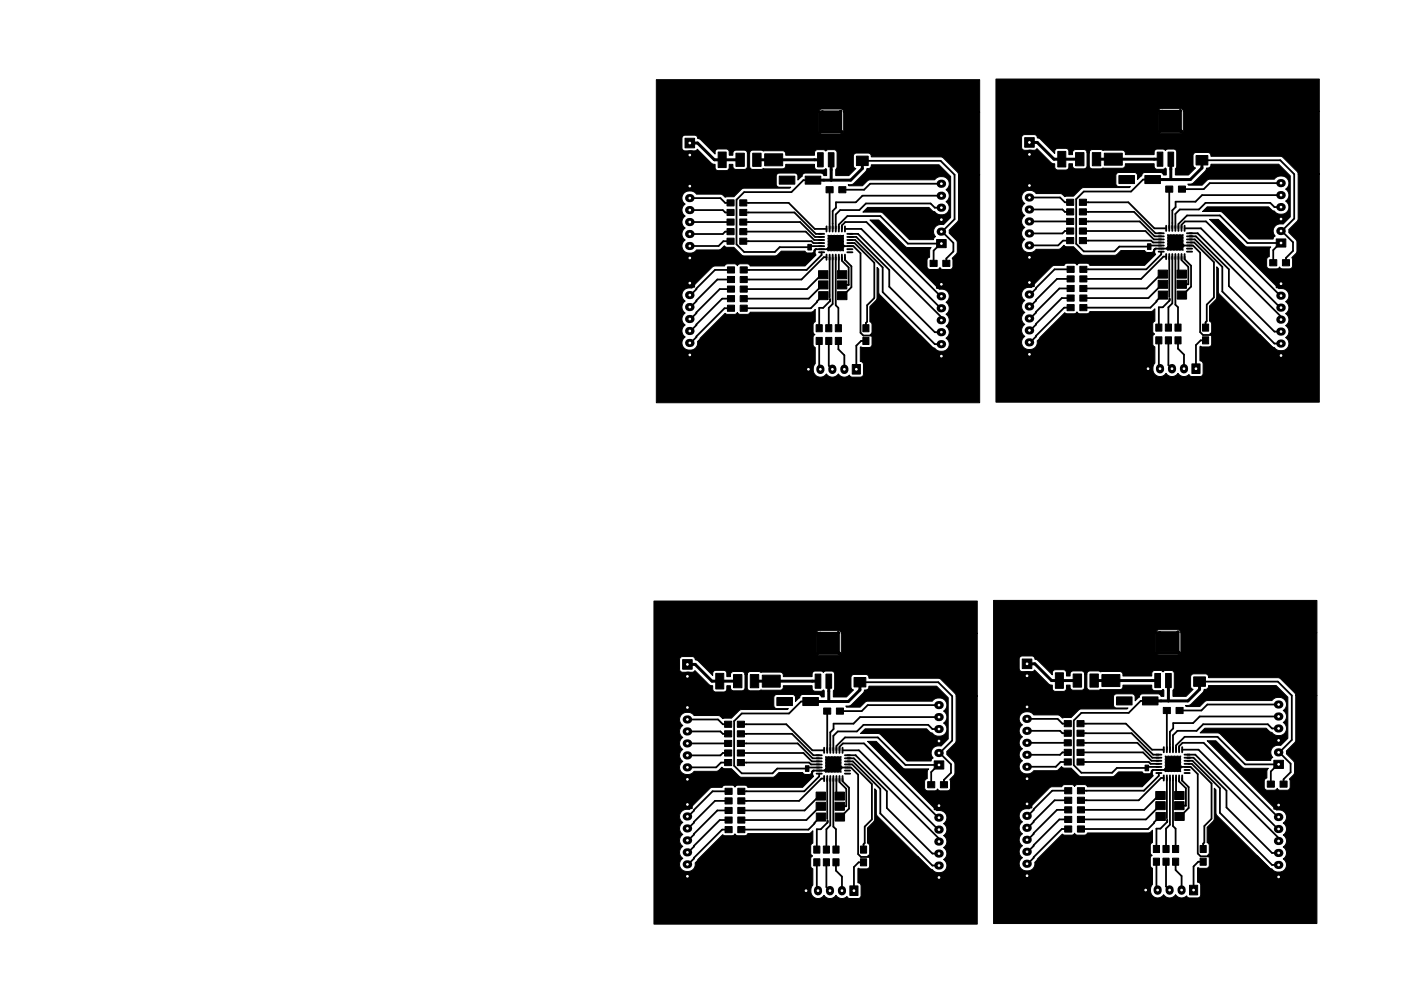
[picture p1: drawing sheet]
<svg xmlns="http://www.w3.org/2000/svg" width="297mm" height="210mm" viewBox="0 0 297 210" stroke-linecap="round" stroke-linejoin="round" font-family="sans-serif">
<g fill="#000" stroke="#000" stroke-width=".21">
<path d="M145.2 29.3h2.1v2.1h-2.1zM152.3 32.3h1.7v3.3h-1.7zM152.3 26.8h1.7v3.3h-1.7zM156 32.5h1.8v2.8h-1.8zM159.6 32.5h1.8v2.8h-1.8zM162.1 32.6h3.8v2.6h-3.8zM162.1 26.8h3.8v2.5h-3.8zM165.2 37.4h3.3v1.7h-3.3zM170.7 37.4h3.3v1.7h-3.3zM173.3 32.4h1.2v3h-1.2zM175.1 39.6h1.5v1.3h-1.5zM175.6 32.4h1.2v3h-1.2z"/>
<path d="M177.8 39.6h1.5v1.3h-1.5zM174.2 23.8h4v4h-4zM177.9 32.4h1.2v3h-1.2zM181.6 33.1h2.5v2h-2.5zM181.6 29.1h2.5v2h-2.5zM179.8 39.2h.8l.5-.3 2.4-2.5 .3-.6a.73 .73 0 0 0 .9-.8h14.4l2.4 2.4v8.8l-1.5 1.5a1.57 1.57 0 0 0-1.8 .6 1.57 1.57 0 0 0 .2 1.9l-.3 .2-.2 .4h-5.1l-5.7-5.7-.5-.1h-3.7l1-1h13.1l1 .9a1.87 1.87 0 0 0 3.2-.6l-.1-.8-.5-.7a1.5 1.5 0 0 0 0-2.5 1.59 1.59 0 0 0 .4-2.2 1.59 1.59 0 0 0-2.2-.5l-.6 .5h-13.7l-.5 .2-1.1 1.1h-2.9zM217.2 29.2h2.1v2h-2.1zM224.3 32.1h1.7v3.3h-1.7zM224.3 26.6h1.7v3.3h-1.7zM228 32.4h1.8v2.8h-1.8zM231.6 32.4h1.8v2.8h-1.8zM234.1 32.5h3.8v2.5h-3.8z"/>
<path d="M234.1 26.7h3.8v2.5h-3.8zM237.2 37.2h3.3v1.7h-3.3zM242.7 37.2h3.3v1.7h-3.3zM245.3 32.3h1.2v3h-1.2zM247.2 39.5h1.5v1.3h-1.5zM247.6 32.3h1.2v3h-1.2zM249.9 39.5h1.5v1.3h-1.5zM246.2 23.6h4v4h-4zM249.9 32.3h1.2v3h-1.2zM253.6 33h2.5v2h-2.5zM253.6 29h2.5v2h-2.5zM251.8 39.1l.8-.1 .5-.2 2.4-2.5 .3-.7a.72 .72 0 0 0 .9-.8h14.4l2.5 2.5v8.7l-1.5 1.5a1.57 1.57 0 0 0-1.9 .7 1.57 1.57 0 0 0 .2 1.9l-.3 .2-.2 .4h-5.1l-5.7-5.7-.5-.1h-3.6l.9-1h13.1l1 .9a1.87 1.87 0 0 0 3.2-.6v-.8l-.6-.7a1.5 1.5 0 0 0 0-2.6 1.59 1.59 0 0 0 .4-2.1 1.59 1.59 0 0 0-2.2-.5l-.6 .5h-13.7l-.5 .2-1.1 1.1h-2.9z"/>
<path d="M145.2 38.6h2.1v1.8h-2.1zM154.1 50.5h1.5v1.3h-1.5zM154.1 48.5h1.5v1.3h-1.5zM154.1 46.5h1.5v1.3h-1.5zM154.1 44.4h1.5v1.3h-1.5zM154.1 42.4h1.5v1.3h-1.5zM154.2 58.7h1.5v1.3h-1.5zM154.2 56.6h1.5v1.3h-1.5zM156.8 50.5h1.5v1.3h-1.5zM156.8 48.5h1.5v1.3h-1.5zM156.8 46.5h1.5v1.3h-1.5zM156.8 44.4h1.5v1.3h-1.5z"/>
<path d="M156.8 42.4h1.5v1.3h-1.5zM156.9 58.7h1.5v1.3h-1.5zM156.9 56.6h1.5v1.3h-1.5zM171.3 53.7h.7v1.2h-.7zM171.3 51.8h.7v1.2h-.7zM173.5 59.6h2v1.7h-2zM173.5 57.4h2v1.7h-2zM175.5 49.9h3.3l.1 1.3a.84 .84 0 0 0 .2 1 .89 .89 0 0 0-.3 1h-2.7a.41 .41 0 0 1-.6-.1 .41 .41 0 0 1 0-.6zM177.5 59.6h2v1.7h-2zM177.5 57.4h2v1.7h-2zM197.2 55.2h1.5v1.3h-1.5zM198.6 50.8h2v1.7h-2z"/>
<path d="M199.9 55.2h1.5v1.3h-1.5zM217.2 38.5h2.1v1.7h-2.1zM226.1 42.3h1.5v1.3h-1.5zM226.1 44.3h1.5v1.3h-1.5zM226.1 46.3h1.5v1.3h-1.5zM226.1 48.4h1.5v1.3h-1.5zM226.1 50.4h1.5v1.3h-1.5zM226.2 56.5h1.5v1.3h-1.5zM226.2 58.5h1.5v1.3h-1.5zM228.8 42.3h1.5v1.3h-1.5zM228.8 44.3h1.5v1.3h-1.5zM228.8 46.3h1.5v1.3h-1.5z"/>
<path d="M228.8 48.4h1.5v1.3h-1.5zM228.8 50.4h1.5v1.3h-1.5zM228.9 56.5h1.5v1.3h-1.5zM228.9 58.5h1.5v1.3h-1.5zM243.3 53.6h.7v1.2h-.7zM243.3 51.7h.7v1.2h-.7zM245.6 57.3h2v1.7h-2zM245.6 59.5h2v1.7h-2zM247.6 49.8h3.3v1.3a.84 .84 0 0 0 .2 1 .89 .89 0 0 0-.2 1h-2.8a.41 .41 0 0 1-.6-.1 .41 .41 0 0 1 0-.6zM249.6 57.3h2v1.7h-2zM249.6 59.5h2v1.7h-2zM269.2 55.1h1.5v1.3h-1.5z"/>
<path d="M270.6 50.7h2v1.7h-2zM271.9 55.1h1.5v1.3h-1.5zM145.2 59.2h2.1v1.7h-2.1zM154.2 64.7h1.5v1.3h-1.5zM154.2 62.7h1.5v1.3h-1.5zM154.2 60.7h1.5v1.3h-1.5zM156.9 64.7h1.5v1.3h-1.5zM156.9 62.7h1.5v1.3h-1.5zM156.9 60.7h1.5v1.3h-1.5zM173.6 61.9h2v1.7h-2zM173 68.9h1.3v1.5h-1.3zM173 71.6h1.3v1.5h-1.3z"/>
<path d="M175.1 68.9h1.3v1.5h-1.3zM175.1 71.6h1.3v1.5h-1.3zM177.6 61.9h2v1.7h-2zM177.1 68.9h1.3v1.5h-1.3zM177.1 71.6h1.3v1.5h-1.3zM180.7 77.3h1.7v2.1h-1.7zM182.9 68.9h1.3v1.5h-1.3zM182.9 71.6h1.3v1.5h-1.3zM198.6 59.5h2v1.7h-2zM217.2 59.1h2.1v1.7h-2.1zM226.2 62.6h1.5v1.3h-1.5zM226.2 64.6h1.5v1.3h-1.5z"/>
<path d="M226.2 60.6h1.5v1.3h-1.5zM228.9 62.6h1.5v1.3h-1.5zM228.9 64.6h1.5v1.3h-1.5zM228.9 60.6h1.5v1.3h-1.5zM245.6 61.8h2v1.7h-2zM245 68.8h1.3v1.5h-1.3zM245 71.5h1.3v1.5h-1.3zM247.1 68.8h1.3v1.5h-1.3zM247.1 71.5h1.3v1.5h-1.3zM249.6 61.8h2v1.7h-2zM249.1 68.8h1.3v1.5h-1.3zM249.1 71.5h1.3v1.5h-1.3z"/>
<path d="M252.7 77.2h1.7v2h-1.7zM254.9 68.8h1.4v1.5h-1.4zM254.9 71.5h1.4v1.5h-1.4zM270.6 59.3h2v1.8h-2zM139.2 16.9h68.5v6.9h-28.8l-.2-.5-.5-.2h-4l-.5 .2-.1 .5v4l.2 .5 .4 .1h4l.5-.2 .2-.4v-4h28.8v13.3h-4.5l-.2-.6-3-3-.4-.2h-14.9l-.1-.5-.4-.3h-2.6l-.5 .2-.2 .4 .1 2.2 .5 .5-1.5 1.5h-2.8v-1.4l.3-.5v-3l-.1-.3-.5-.3h-1.5l-.3 .3-.5-.3h-1.4l-.4 .3-.1 .8h-6.1l-.1-.6-.6-.3-4.1 .1-.3-.2h-1.9l-.5 .2-.2 .4h-.4l-.1-.3-.5-.3h-1.9l-.6 .3v.7h-.8v-.8l-.4-.4-1.9-.1-.6 .4-.1 .7-3-3-.7-.3-.1-.4-.3-.3h-2.4l-.5 .5v2.2l.2 .5 .4 .1h2.1l.5-.3 3 2.9 .8 .3v.8l.6 .5 2.1-.1 .3-.4v-.8h.8l.1 .7 .4 .3h2.3l.3-.5v-2.9h.4l.1 3 .5 .4 1.9 .1 .4-.3 4.3 .1 .4-.3 .1-.6h6.1v.7l.4 .4 1.4 .1 .6-.3 .2 .1v1.4h-.6l-.2-.4-.4-.2h-3.6l-.3 .2-.1 .5-.9 .8-.1-1-.5-.5h-3.4l-.5 .2-.1 .5v1.7l.2 .5 .4 .1h2.5l-.2 .2h-9.9l-.4 .3-1.6 1.5-1.8 .2-.9-.7h-5.2a1.62 1.62 0 0 0-2.5-.4 1.62 1.62 0 0 0 .1 2.5h-.1a1.51 1.51 0 0 0 .1 2.5 1.5 1.5 0 0 0 0 2.6 1.5 1.5 0 0 0 0 2.5 1.59 1.59 0 0 0-.4 2.2 1.59 1.59 0 0 0 2.1 .5l.7-.6h4.8l1.1-.9 .4 .4h1.6l1.6 1.6 .4 .2h6.9l1.2-1h5l.5 .4h.8l.5-.2 .2-.4h.2l-.1 .4 .2 .6-2.3 2.3h-11.6l-.2-.3-.5-.1h-1.6l-.5 .4-.5-.4h-1.6l-.3 .1-.3 .3-2.2 .1-.4 .2-4.3 4.4a1.56 1.56 0 0 0-1.9 .8 1.56 1.56 0 0 0 .5 2 1.5 1.5 0 0 0 0 2.5 1.5 1.5 0 0 0 0 2.6 1.5 1.5 0 0 0 0 2.5 1.59 1.59 0 0 0-.4 2.2 1.59 1.59 0 0 0 2.1 .5l.7-.6 .2-.6v-.5l.6-.7 5.2-5.3 .4 .2h1.6l.4-.1 .2-.3 .5 .4h1.6l.4-.1 .2-.4h12.9l.5-.1 .4-.5v2.7l-.3 .2-.1 .4v1.7l.4 .4-.4 .5v1.6l.1 .3 .3 .3v3.5a1.61 1.61 0 0 0 0 2.3 1.61 1.61 0 0 0 2.4-.1 1.51 1.51 0 0 0 2.5-.1 1.51 1.51 0 0 0 2.4 .3l.2 .3 .4 .1h1.7l.5-.2 .2-.4v-2.1l-.2-.5-.5-.1v-3l.1-.1 .4 .1h1.5l.5-.5v-1.8l-.4-.4 .4-.5v-1.6l-.1-.4-.4-.2v-3.3l1.3-1.2 .2-.5 .1-6.6 .3 .4v4.9l.2 .4 11.1 11.2 .4 .2a1.87 1.87 0 0 0 3.2-.5l-.1-.9-.5-.7a1.51 1.51 0 0 0 0-2.5 1.5 1.5 0 0 0 0-2.5 1.5 1.5 0 0 0 0-2.6 1.56 1.56 0 0 0 .5-2 1.56 1.56 0 0 0-2-.7l-14.7-14.7h1.9l5.9 5.8h5.2l-.3 .5v1.6l-.4 .2-.2 .3 .1 1.6 .3 .4h2l.4-.3 .5 .4 1.8-.1 .4-.5v-1.4l-.1-.4 .9-1 .2-.4-.1-2.2-1.7-1.8v-.6l1.8-1.7 .2-.4v-9.6h4.5v48.4h-68.5zM211.2 16.8h68.5v6.8h-28.8l-.2-.4-.5-.2h-4l-.5 .2-.1 .4v4l.2 .5 .4 .2h4l.5-.2 .2-.5v-4h28.8v13.4h-4.5l-.2-.6-3-3-.4-.2h-14.9l-.1-.5-.4-.3-2.6-.1-.5 .3-.2 .4 .1 2.2 .5 .4-1.5 1.5h-2.8v-1.3l.3-.5v-3l-.1-.4-.5-.3-1.4 .1-.4 .2-.4-.3-1.5 .1-.4 .3-.1 .8h-6.1l-.1-.6-.6-.3h-4.1l-.3-.2h-1.9l-.5 .2-.2 .5h-.4l-.1-.4-.5-.3h-1.9l-.5 .4-.1 .7h-.8v-.9l-.4-.4h-1.9l-.6 .3-.1 .8-3-3.1-.7-.2-.1-.4-.2-.3h-2.5l-.5 .5v2.1l.2 .5 .4 .2h2.1l.6-.4 2.9 3 .8 .2v.9l.6 .5 2.1-.1 .3-.5v-.8h.8l.1 .8 .4 .3 2.3-.1 .3-.4v-2.9h.4l.1 3 .5 .4h1.9l.4-.2 4.3 .1 .4-.4 .1-.6h6.1v.8l.4 .4h1.4l.6-.3 .2 .2v1.3h-.6l-.2-.3-.4-.2h-3.6l-.3 .2-.1 .5-.9 .8v-1l-.6-.5h-3.4l-.5 .2-.1 .4v1.7l.2 .5 .4 .2h2.5l-.2 .2h-9.9l-.4 .2-1.6 1.6-1.8 .1-.9-.6h-5.2a1.62 1.62 0 0 0-2.5-.4 1.62 1.62 0 0 0 .1 2.5h-.1a1.51 1.51 0 0 0 .1 2.5 1.5 1.5 0 0 0 0 2.6 1.5 1.5 0 0 0 0 2.5 1.59 1.59 0 0 0-.4 2.2 1.59 1.59 0 0 0 2.1 .5l.7-.6h4.8l1.1-.9 .4 .3h1.6l1.6 1.6 .4 .3h6.9l1.2-1h5l.5 .4h.8l.5-.3 .2-.4h.2l-.1 .5 .2 .6-2.3 2.3h-11.6l-.2-.3-.5-.2-1.6 .1-.5 .4-.5-.4-1.6-.1-.3 .1-.3 .4h-2.2l-.4 .3-4.3 4.4a1.56 1.56 0 0 0-1.9 .7 1.56 1.56 0 0 0 .5 2 1.5 1.5 0 0 0 0 2.6 1.5 1.5 0 0 0 0 2.5 1.5 1.5 0 0 0 0 2.6 1.59 1.59 0 0 0-.4 2.1 1.59 1.59 0 0 0 2.1 .5l.7-.5 .2-.6v-.6l.6-.7 5.2-5.3 .4 .3h1.6l.4-.1 .2-.3 .5 .4h1.6l.4-.1 .3-.4h12.8l.5-.1 .5-.5v2.6l-.3 .2-.2 .5v1.6l.4 .5-.4 .5v1.6l.1 .3 .4 .3v3.4a1.61 1.61 0 0 0-.1 2.4 1.61 1.61 0 0 0 2.4-.2 1.51 1.51 0 0 0 2.6 0 1.51 1.51 0 0 0 2.3 .3l.2 .2 .4 .2h1.7l.5-.2 .2-.5v-2l-.2-.5-.5-.1v-3l.1-.2 .4 .2h1.5l.5-.5v-1.8l-.4-.4 .4-.5v-1.6l-.1-.4-.4-.3v-3.2l1.3-1.3 .2-.4 .1-6.6 .3 .4v4.9l.2 .4 11.1 11.2 .4 .2a1.87 1.87 0 0 0 3.2-.5v-.9l-.6-.7a1.51 1.51 0 0 0 0-2.5 1.5 1.5 0 0 0 0-2.6 1.5 1.5 0 0 0 0-2.5 1.56 1.56 0 0 0 .5-2 1.56 1.56 0 0 0-1.9-.7l-14.7-14.7h1.8l5.9 5.7 5.2 .1-.3 .5v1.6l-.4 .2-.1 .3v1.6l.3 .4h2l.4-.4 .5 .4h1.8l.4-.5 .1-1.4-.2-.4 .9-1 .2-.5-.1-2.1-1.7-1.8v-.6l1.8-1.7 .2-.5v-9.5h4.5v48.3h-68.5zM161.6 137.4h3.8v2.5h-3.8zM173.7 134.4h4v4h-4zM233.6 137.3h3.8v2.5h-3.8zM245.7 134.3h4v4h-4zM144.7 139.9h2.1v2.1h-2.1zM144.7 149.2h2.1v1.8h-2.1z"/>
<path d="M151.8 142.9h1.7v3.3h-1.7zM151.8 137.4h1.7v3.3h-1.7zM153.6 153h1.5v1.3h-1.5zM153.6 159.1h1.5v1.3h-1.5zM153.6 157.1h1.5v1.3h-1.5zM153.6 155h1.5v1.3h-1.5zM156.3 153h1.5v1.3h-1.5zM156.3 159.1h1.5v1.3h-1.5zM156.3 157.1h1.5v1.3h-1.5zM156.3 155h1.5v1.3h-1.5zM155.5 143.1h1.8v2.8h-1.8zM159.1 143.1h1.8v2.8h-1.8z"/>
<path d="M161.6 143.3h3.8v2.5h-3.8zM164.7 148h3.3v1.7h-3.3zM170.2 148h3.3v1.7h-3.3zM172.8 143h1.2v3h-1.2zM174.6 150.2h1.5v1.3h-1.5zM175.1 143h1.2v3h-1.2zM177.3 150.2h1.5v1.3h-1.5zM177.4 143h1.2v3h-1.2zM181.1 143.7h2.5v2h-2.5zM181.1 139.7h2.5v2h-2.5zM179.3 149.8h.8l.4-.3 2.5-2.4 .3-.7a.73 .73 0 0 0 .9-.8h14.4l2.4 2.4v8.8l-1.5 1.5a1.57 1.57 0 0 0-1.8 .6 1.57 1.57 0 0 0 .2 1.9l-.3 .2-.2 .5h-5.1l-5.7-5.7-.5-.2h-3.7l1-1h13.1l1 .9a1.87 1.87 0 0 0 3.2-.5l-.1-.9-.5-.7a1.5 1.5 0 0 0 0-2.5 1.59 1.59 0 0 0 .4-2.2 1.59 1.59 0 0 0-2.2-.5l-.6 .6h-13.7l-.5 .1-1.1 1.1h-2.9zM216.7 139.8h2.1v2.1h-2.1z"/>
<path d="M216.7 149.1h2.1v1.7h-2.1zM223.8 142.7h1.7v3.3h-1.7zM223.8 137.2h1.7v3.3h-1.7zM225.6 154.9h1.5v1.3h-1.5zM225.6 152.9h1.5v1.3h-1.5zM225.6 157h1.5v1.3h-1.5zM225.6 159h1.5v1.3h-1.5zM228.3 154.9h1.5v1.3h-1.5zM228.3 152.9h1.5v1.3h-1.5zM228.3 157h1.5v1.3h-1.5zM228.3 159h1.5v1.3h-1.5zM227.5 143h1.8v2.8h-1.8z"/>
<path d="M231.1 143h1.8v2.8h-1.8zM233.6 143.1h3.8v2.6h-3.8zM236.7 147.9h3.3v1.7h-3.3zM242.2 147.9h3.3v1.7h-3.3zM244.8 142.9h1.2v3h-1.2zM246.6 150.1h1.5v1.3h-1.5zM247.1 142.9h1.2v3h-1.2zM249.3 150.1h1.5v1.3h-1.5zM249.4 142.9h1.2v3h-1.2zM253.1 143.6h2.5v2h-2.5zM253.1 139.6h2.5v2h-2.5zM251.3 149.7h.8l.5-.3 2.4-2.5 .3-.6a.72 .72 0 0 0 .9-.8h14.4l2.4 2.4v8.7l-1.5 1.6a1.57 1.57 0 0 0-1.8 .6 1.57 1.57 0 0 0 .2 1.9l-.3 .2-.2 .4h-5.1l-5.7-5.7-.5-.1h-3.7l1-1h13.1l1 .9a1.87 1.87 0 0 0 3.2-.6l-.1-.8-.5-.7a1.5 1.5 0 0 0 0-2.6 1.59 1.59 0 0 0 .4-2.1 1.59 1.59 0 0 0-2.2-.5l-.6 .5h-13.7l-.5 .2-1.1 1.1h-2.9z"/>
<path d="M144.7 169.8h2.1v1.7h-2.1zM153.6 161.1h1.5v1.3h-1.5zM153.7 171.3h1.5v1.3h-1.5zM153.7 167.2h1.5v1.3h-1.5zM153.7 173.3h1.5v1.3h-1.5zM153.7 169.3h1.5v1.3h-1.5zM153.7 175.4h1.5v1.3h-1.5zM156.3 161.1h1.5v1.3h-1.5zM156.4 171.3h1.5v1.3h-1.5zM156.4 167.2h1.5v1.3h-1.5zM156.4 173.3h1.5v1.3h-1.5zM156.4 169.3h1.5v1.3h-1.5z"/>
<path d="M156.4 175.4h1.5v1.3h-1.5zM170.8 164.4h.7v1.2h-.7zM170.8 162.5h.7v1.2h-.7zM173 170.2h2v1.7h-2zM173 168.1h2v1.7h-2zM173.1 172.5h2v1.7h-2zM172.5 179.5h1.3v1.5h-1.3zM175 160.5h3.3v1.4a.84 .84 0 0 0 .3 .9 .89 .89 0 0 0-.3 1h-2.8a.41 .41 0 0 1-.5-.1 .41 .41 0 0 1 0-.5zM174.6 179.5h1.3v1.5h-1.3zM177 170.2h2v1.7h-2zM177 168.1h2v1.7h-2zM177.1 172.5h2v1.7h-2z"/>
<path d="M176.6 179.5h1.3v1.5h-1.3zM182.4 179.5h1.3v1.5h-1.3zM196.7 165.8h1.5v1.3h-1.5zM198.1 161.4h2v1.8h-2zM199.4 165.8h1.5v1.3h-1.5zM198.1 170.1h2v1.7h-2zM216.7 169.7h2.1v1.7h-2.1zM225.6 161h1.5v1.3h-1.5zM225.7 167.1h1.5v1.3h-1.5zM225.7 173.2h1.5v1.3h-1.5zM225.7 169.1h1.5v1.3h-1.5zM225.7 171.2h1.5v1.3h-1.5z"/>
<path d="M225.7 175.2h1.5v1.3h-1.5zM228.3 161h1.5v1.3h-1.5zM228.4 167.1h1.5v1.3h-1.5zM228.4 173.2h1.5v1.3h-1.5zM228.4 169.1h1.5v1.3h-1.5zM228.4 171.2h1.5v1.3h-1.5zM228.4 175.2h1.5v1.3h-1.5zM242.8 164.2h.7v1.2h-.7zM242.8 162.3h.7v1.2h-.7zM245 167.9h2v1.7h-2zM245 170.1h2v1.7h-2zM245.1 172.4h2v1.7h-2z"/>
<path d="M244.5 179.4h1.3v1.5h-1.3zM247 160.4h3.3l.1 1.3a.84 .84 0 0 0 .2 1 .89 .89 0 0 0-.3 1h-2.7a.41 .41 0 0 1-.6-.1 .41 .41 0 0 1 0-.6zM246.6 179.4h1.3v1.5h-1.3zM249 167.9h2v1.7h-2zM249 170.1h2v1.7h-2zM249.1 172.4h2v1.7h-2zM248.6 179.4h1.3v1.5h-1.3zM254.4 179.4h1.3v1.5h-1.3zM268.7 165.7h1.5v1.3h-1.5zM270.1 161.3h2v1.7h-2zM271.4 165.7h1.5v1.3h-1.5zM270.1 169.9h2v1.8h-2z"/>
<path d="M138.6 127.5h68.6v6.9h-28.8l-.3-.5-.4-.2h-4l-.5 .3-.1 .4v4l.2 .5 .4 .1h4l.5-.2 .2-.4v-4h28.8v13.3h-4.5l-.2-.6-3-3-.4-.2h-14.9l-.1-.5-.4-.3h-2.6l-.5 .2-.2 .4v2.2l.6 .5-1.5 1.5h-2.8v-1.3l.3-.6v-3l-.1-.3-.5-.3h-1.5l-.3 .3-.5-.3h-1.5l-.4 .3v.9h-6.1l-.1-.7-.6-.3-4.1 .1-.3-.2h-1.9l-.5 .2-.2 .4h-.4l-.1-.3-.5-.3h-1.9l-.6 .3v.8h-.8v-.9l-.4-.4-1.9-.1-.6 .4-.1 .7-3-3-.7-.3-.1-.4-.3-.2-2.5-.1-.4 .5v2.2l.2 .5 .4 .1h2.1l.5-.3 3 2.9 .8 .3v.9l.6 .4 2.1-.1 .3-.4v-.8h.8l.1 .8 .4 .3 2.3-.1 .2-.5 .1-2.9h.4l.1 3 .5 .5h1.9l.4-.2h4.3l.4-.3 .1-.6h6.1v.7l.4 .4 1.4 .1 .6-.3 .2 .2v1.3h-.7l-.2-.4-.3-.2-3.6 .1-.3 .2-.1 .4-.9 .8-.1-1-.5-.5h-3.4l-.5 .3-.1 .4v1.7l.2 .5 .4 .1h2.4l-.2 .2-9.8 .1-.4 .2-1.6 1.6-1.8 .1-.9-.7h-5.2a1.62 1.62 0 0 0-2.5-.4 1.62 1.62 0 0 0 0 2.5 1.51 1.51 0 0 0 .1 2.6 1.5 1.5 0 0 0 0 2.5 1.5 1.5 0 0 0 0 2.5 1.59 1.59 0 0 0-.4 2.2 1.59 1.59 0 0 0 2.1 .5l.7-.6h4.8l1.1-.8 .4 .3h1.6l1.6 1.6 .4 .2h6.8l1.2-1h5.1l.5 .4h.8l.5-.2 .2-.4h.2l-.1 .4 .2 .6-2.3 2.4h-11.7l-.1-.3-.5-.2h-1.7l-.4 .4-.5-.4h-1.6l-.3 .1-.3 .4h-2.2l-.4 .2-4.3 4.4a1.56 1.56 0 0 0-1.9 .8 1.56 1.56 0 0 0 .5 2 1.5 1.5 0 0 0 0 2.5 1.5 1.5 0 0 0 0 2.6 1.5 1.5 0 0 0 0 2.5 1.59 1.59 0 0 0-.4 2.2 1.59 1.59 0 0 0 2.1 .5l.7-.6 .2-.5v-.6l.5-.7 5.3-5.3 .4 .2h1.6l.4-.1 .2-.3 .5 .4h1.6l.4-.1 .2-.3h12.9l.5-.2 .4-.4v2.6l-.3 .2-.1 .4v1.7l.4 .4-.4 .5v1.6l.1 .4 .3 .2v3.5a1.61 1.61 0 0 0 0 2.3 1.61 1.61 0 0 0 2.4-.1 1.51 1.51 0 0 0 2.5-.1 1.51 1.51 0 0 0 2.4 .3l.2 .3 .4 .1h1.7l.5-.2 .2-.4v-2l-.3-.5-.4-.2v-3l.1-.1 .4 .2 1.5-.1 .5-.5v-1.8l-.4-.4 .4-.5v-1.6l-.1-.3-.4-.3v-3.2l1.3-1.3 .2-.5v-6.5l.4 .3v4.9l.1 .5 11.2 11.1 .4 .3a1.87 1.87 0 0 0 3.2-.6l-.1-.8-.5-.8a1.51 1.51 0 0 0 0-2.5 1.5 1.5 0 0 0 0-2.5 1.5 1.5 0 0 0 0-2.6 1.56 1.56 0 0 0 .5-2 1.56 1.56 0 0 0-2-.7l-14.7-14.7h1.9l5.9 5.8h5.2l-.3 .5v1.6l-.4 .2-.2 .3 .1 1.6 .3 .4 2 .1 .4-.4 .5 .4h1.8l.4-.6v-1.4l-.1-.4 .9-1 .2-.4-.1-2.2-1.7-1.7v-.6l1.8-1.8 .2-.4v-9.6h4.5v48.4h-68.6zM172.5 182.2h1.3v1.5h-1.3zM174.6 182.2h1.3v1.5h-1.3zM176.6 182.2h1.3v1.5h-1.3zM180.2 188h1.7v2h-1.7zM182.4 182.2h1.3v1.5h-1.3zM210.7 127.4h68.5v6.9h-28.8l-.2-.5-.5-.2h-4l-.5 .2-.1 .5v4l.2 .5 .4 .1h4l.5-.2 .2-.4v-4h28.8v13.3h-4.5l-.2-.6-3-3-.4-.2h-14.9l-.1-.5-.4-.3h-2.6l-.5 .2-.2 .4 .1 2.2 .5 .5-1.5 1.4h-2.8v-1.3l.3-.5v-3l-.1-.4-.5-.2h-1.5l-.3 .2-.5-.2h-1.4l-.4 .3-.1 .8h-6.1l-.1-.6-.6-.3h-4.1l-.3-.1-1.9-.1-.5 .3-.2 .4h-.4l-.1-.4-.5-.2-1.9-.1-.6 .4v.7h-.8v-.8l-.4-.4-1.9-.1-.6 .4-.1 .7-3-3.1-.7-.2-.1-.4-.3-.3h-2.4l-.5 .5v2.2l.2 .4 .4 .2h2.1l.5-.4 3 3 .8 .3v.8l.6 .5 2.1-.1 .3-.5v-.7h.8l.1 .7 .4 .3 2.3-.1 .3-.4v-2.9h.4l.1 3 .5 .4h1.9l.4-.2 4.3 .1 .4-.4 .1-.5h6.1v.7l.4 .4h1.4l.6-.3 .2 .2v1.3h-.6l-.2-.3-.4-.2h-3.6l-.3 .2-.1 .5-.9 .8-.1-1-.5-.5h-3.4l-.5 .2-.1 .5v1.7l.2 .4 .4 .2h2.5l-.2 .2h-9.9l-.4 .3-1.6 1.5-1.8 .2-.9-.7h-5.2a1.62 1.62 0 0 0-2.5-.4 1.62 1.62 0 0 0 .1 2.5h-.1a1.51 1.51 0 0 0 .1 2.5 1.5 1.5 0 0 0 0 2.6 1.5 1.5 0 0 0 0 2.5 1.59 1.59 0 0 0-.4 2.2 1.59 1.59 0 0 0 2.1 .5l.7-.6h4.8l1.1-.9 .4 .4h1.6l1.6 1.6 .4 .2h6.9l1.2-1h5l.5 .4h.8l.5-.2 .2-.5h.2l-.1 .5 .2 .6-2.3 2.3h-11.6l-.2-.3-.5-.1h-1.6l-.5 .4-.5-.4h-1.6l-.3 .1-.3 .3h-2.2l-.4 .3-4.3 4.4a1.56 1.56 0 0 0-1.9 .8 1.56 1.56 0 0 0 .5 2 1.5 1.5 0 0 0 0 2.5 1.5 1.5 0 0 0 0 2.5 1.5 1.5 0 0 0 0 2.6 1.59 1.59 0 0 0-.4 2.1 1.59 1.59 0 0 0 2.1 .5l.7-.5 .2-.6v-.5l.6-.8 5.2-5.2 .4 .2h1.6l.4-.1 .2-.3 .5 .4h1.6l.4-.1 .3-.4h12.8l.5-.1 .4-.5v2.7l-.3 .1-.1 .5v1.7l.4 .4-.4 .5v1.6l.1 .3 .3 .3v3.4a1.61 1.61 0 0 0 0 2.4 1.61 1.61 0 0 0 2.4-.2v.1a1.51 1.51 0 0 0 2.6-.1 1.51 1.51 0 0 0 2.3 .3l.2 .2 .4 .2h1.7l.5-.2 .2-.4v-2.1l-.2-.5-.5-.1v-3l.1-.1 .4 .1h1.5l.5-.5v-1.8l-.4-.4 .4-.5v-1.6l-.1-.4-.4-.2v-3.3l1.3-1.3 .2-.4 .1-6.6 .3 .4v4.9l.2 .4 11.1 11.2 .4 .2a1.87 1.87 0 0 0 3.2-.5l-.1-.9-.5-.7a1.51 1.51 0 0 0 0-2.5 1.5 1.5 0 0 0 0-2.5 1.5 1.5 0 0 0 0-2.6 1.56 1.56 0 0 0 .5-2 1.56 1.56 0 0 0-2-.7l-14.7-14.7h1.9l5.9 5.7 5.2 .1-.3 .5v1.6l-.4 .2-.1 .3v1.6l.3 .4h2l.4-.3 .5 .4 1.8-.1 .4-.5v-1.4l-.1-.4 .9-1 .2-.5-.1-2.1-1.7-1.8v-.6l1.8-1.7 .2-.4v-9.6h4.5v48.3h-68.5zM244.5 182.1h1.3v1.5h-1.3zM246.6 182.1h1.3v1.5h-1.3zM248.6 182.1h1.3v1.5h-1.3zM252.2 187.8h1.7v2.1h-1.7zM254.4 182.1h1.3v1.5h-1.3z"/>
</g>
<g fill="none" stroke="#000" stroke-width=".4">
<path d="M173.6 49.6h1.1M173.6 50.3h1.1M173.6 50.9h1.1M173.6 51.6h1.1M173.6 52.2h1.1M173.6 52.9h1.1M173.6 53.5h1.1M175.2 48v1.1M175.2 54v1.1M175.9 48v1.1M175.9 54v1.1M176.5 48v1.1"/>
<path d="M176.5 54v1.1M177.2 48v1.1M177.2 54v1.1M177.8 48v1.1M177.8 54v1.1M178.5 48v1.1M178.5 54v1.1M179.1 48v1.1M179.1 54v1.1M179.6 49.6h1.1M179.6 50.3h1.1M179.6 50.9h1.1"/>
<path d="M179.6 51.6h1.1M179.6 52.2h1.1M179.6 52.9h1.1M179.6 53.5h1.1M245.7 49.5h1.1M245.7 50.1h1.1M245.7 50.8h1.1M245.7 51.4h1.1M245.7 52.1h1.1M245.7 52.7h1.1M245.7 53.4h1.1M247.3 47.9v1.1"/>
<path d="M247.3 53.9v1.1M247.9 47.9v1.1M247.9 53.9v1.1M248.6 47.9v1.1M248.6 53.9v1.1M249.2 47.9v1.1M249.2 53.9v1.1M249.9 47.9v1.1M249.9 53.9v1.1M250.5 47.9v1.1M250.5 53.9v1.1M251.2 47.9v1.1"/>
<path d="M251.2 53.9v1.1M251.7 49.5h1.1M251.7 50.1h1.1M251.7 50.8h1.1M251.7 51.4h1.1M251.7 52.1h1.1M251.7 52.7h1.1M251.7 53.4h1.1M174.7 158.6v1.1M175.4 158.6v1.1M176 158.6v1.1M176.7 158.6v1.1"/>
<path d="M177.3 158.6v1.1M178 158.6v1.1M178.6 158.6v1.1M246.7 158.5v1.1M247.4 158.5v1.1M248 158.5v1.1M248.7 158.5v1.1M249.3 158.5v1.1M250 158.5v1.1M250.6 158.5v1.1M173.1 160.2h1.1M173.1 160.9h1.1"/>
<path d="M173.1 161.5h1.1M173.1 162.2h1.1M173.1 162.8h1.1M173.1 163.5h1.1M173.1 164.1h1.1M174.7 164.6v1.1M175.4 164.6v1.1M176 164.6v1.1M176.7 164.6v1.1M177.3 164.6v1.1M178 164.6v1.1M178.6 164.6v1.1"/>
<path d="M179.1 160.2h1.1M179.1 160.9h1.1M179.1 161.5h1.1M179.1 162.2h1.1M179.1 162.8h1.1M179.1 163.5h1.1M179.1 164.1h1.1M245.1 160.1h1.1M245.1 160.8h1.1M245.1 161.4h1.1M245.1 162.1h1.1M245.1 162.7h1.1"/>
<path d="M245.1 163.4h1.1M245.1 164h1.1M246.7 164.5v1.1M247.4 164.5v1.1M248 164.5v1.1M248.7 164.5v1.1M249.3 164.5v1.1M250 164.5v1.1M250.6 164.5v1.1M251.1 160.1h1.1M251.1 160.8h1.1M251.1 161.4h1.1"/>
<path d="M251.1 162.1h1.1M251.1 162.7h1.1M251.1 163.4h1.1M251.1 164h1.1"/>
</g>
<g fill="none" stroke="#000" stroke-width="1.7">
<path d="M199.4 39h.3M271.4 38.9h.4M146.1 42h.3M146.1 44.6h.3M146.1 47.1h.3M146.1 49.7h.3M146.1 52.2h.3M146.1 54.7h.3M199.4 49.1h.3M199.4 46.6h.3M199.4 44.1h.3M199.4 41.5h.3"/>
<path d="M218.1 41.9h.3M218.1 44.4h.3M218.1 47h.3M218.1 49.5h.3M218.1 52.1h.3M218.1 54.6h.3M271.4 49h.4M271.4 46.5h.4M271.4 43.9h.4M271.4 41.4h.4M146.1 62.6h.3M146.1 65.1h.3"/>
<path d="M146.1 67.7h.3M146.1 70.2h.3M146.1 72.8h.3M146.1 75.3h.3M171.4 78.2v.3M173.9 78.2v.3M176.5 78.2v.3M179 78.2v.3M199.4 62.9h.3M199.4 65.4h.3M199.4 67.9h.3M199.4 70.5h.3"/>
<path d="M199.4 73h.3M199.4 75.6h.3M218.1 62.5h.3M218.1 65h.3M218.1 67.6h.3M218.1 70.1h.3M218.1 72.6h.3M218.1 75.2h.3M243.4 78.1v.3M245.9 78.1v.3M248.5 78.1v.3M251 78.1v.3"/>
<path d="M271.4 62.7h.4M271.4 65.3h.4M271.4 67.8h.4M271.4 70.4h.4M271.4 72.9h.4M271.4 75.4h.4M145.6 152.6h.3M145.6 155.2h.3M145.6 157.7h.3M198.9 159.8h.3M198.9 157.2h.3M198.9 154.7h.3"/>
<path d="M198.9 152.1h.3M198.9 149.6h.3M217.6 152.5h.3M217.6 155.1h.3M217.6 157.6h.3M270.9 159.6h.3M270.9 157.1h.3M270.9 154.6h.3M270.9 152h.3M270.9 149.5h.3M145.6 173.2h.3M145.6 175.8h.3"/>
<path d="M145.6 178.3h.3M145.6 160.3h.3M145.6 162.8h.3M145.6 165.3h.3M198.9 173.5h.3M198.9 176h.3M198.9 178.6h.3M217.6 160.1h.3M217.6 162.7h.3M217.6 165.2h.3M217.6 173.1h.3M217.6 175.6h.3"/>
<path d="M217.6 178.2h.3M270.9 173.3h.3M270.9 175.9h.3M270.9 178.4h.3M145.6 180.8h.3M145.6 183.4h.3M145.6 185.9h.3M170.9 188.8v.3M173.4 188.8v.3M176 188.8v.3M178.5 188.8v.3M198.9 181.1h.3"/>
<path d="M198.9 183.6h.3M198.9 186.2h.3M217.6 180.7h.3M217.6 183.3h.3M217.6 185.8h.3M242.9 188.7v.3M245.4 188.7v.3M248 188.7v.3M250.5 188.7v.3M270.9 181h.3M270.9 183.5h.3M270.9 186h.3"/>
</g>
<g fill="#000">
<circle cx="146.3" cy="32.9" r="1.02"/>
<circle cx="218.3" cy="32.8" r="1.02"/>
<circle cx="145.7" cy="143.5" r="1.02"/>
<circle cx="217.8" cy="143.4" r="1.02"/>
</g>
<g fill="none" stroke="#000" stroke-width=".63">
<path d="M146.3 30.3h1.6l3.6 3.6h5.4M160.5 33.9h13.4M173.9 28h4.6M174.2 24.5v3.2l-.3 .3M176.2 25.6l2.1-2v4.1l.2 .3M176.2 25.8v-.2l-1.8-1.9-.5 .6v3.7M176.2 33.9v4.3M178.1 23.7h-7l-4.3 4.4h-2.8M178.5 28l-.1 .1M178.8 34.1l-.1 .1M182.8 34.1v1.7l-2.4 2.4h-8M218.3 30.2h1.6l3.6 3.6h5.4"/>
<path d="M232.5 33.8h13.4M245.9 27.9h4.6M246.2 24.3v3.2l-.3 .4M248.2 25.6v-.1l-1.8-1.9-.5 .5v3.8M248.2 25.5l2.1-2v4.1l.2 .3M248.2 33.8v4.3M250.1 23.6h-7l-4.3 4.3h-2.8M250.5 27.9l-.1 .1M250.8 34h-.1M254.8 34v1.6l-2.4 2.5h-8M181.6 78.2v.2M253.6 78.1v.1"/>
<path d="M173.4 138.6h4.6M173.7 135.1v3.2l-.3 .3M175.7 136.4v-.2l-1.8-1.8-.5 .5v3.7M175.7 136.3l2-2.1v4.2l.3 .2M177.6 134.4h-7l-4.3 4.3h-2.8M178 138.6l-.1 .1M245.4 138.5h4.6M245.7 134.9v3.2l-.3 .4M247.7 136.1l2.1-2v4.1l.2 .3M247.7 136.3v-.2l-1.8-1.9-.5 .5v3.8M249.6 134.2h-7l-4.3 4.4h-2.8M250 138.5l-.1 .1"/>
<path d="M145.7 141h1.7l3.6 3.5h5.4M160 144.5h13.4M175.7 144.5v4.3M178.3 144.7l-.1 .1M182.3 144.7v1.7l-2.4 2.4h-8M217.8 140.8h1.6l3.6 3.6h5.4M232 144.4h13.4M247.7 144.4v4.3M250.3 144.6h-.1M254.3 144.6v1.7l-2.4 2.4h-8M181.1 188.8v.2M253.1 188.7v.1"/>
</g>
<g fill="none" stroke="#000" stroke-width=".38">
<path d="M172.4 38.2h-2.1l-2.5 2.6h-10l-1.6 1.6v9.4l1.6 1.7h6.5l1-1.1h6.4l.2-.2h2.3M182.8 34.1h16.6l3 3v9.4l-2.7 2.6M199.6 39h-15.1l-1.3 1.3h-4.6M244.4 38.1h-2l-2.6 2.5h-10l-1.6 1.6v9.5l1.6 1.6h6.5l1-1h6.4l.2-.2h2.3M254.8 34h16.6l3 3v9.4l-2.6 2.6M271.6 38.9h-15.1l-1.3 1.2h-4.6M146.3 42h6.4l1.1 1h1.1M146.3 44.6h7l.5 .5h1.1M146.3 47.1h8.6M154.9 51.2h-1.5l-1.1 1h-6M154.9 49.1h-1.1l-.5 .6h-7M155 57.3h-3.4l-5.2 5.3h-.1"/>
<path d="M155 59.3h-2.9l-5.7 5.8h-.1M157.6 49.1h13.3l1.7 1.8h1.6M157.6 51.2h14.5l.4 .4h1.7M157.6 43h9.6l5.5 5.6h2.5M157.6 47.1h12l3.2 3.2h1.4M157.6 45.1h10.8l4.6 4.5h1.2M171.7 54.3h.7l.3-.2v-1l.2-.2h2.4l.7-.7h4.9l1.5 1.5v16.9l.6 .6h12.1l4.5 4.4M174.2 53.5v.6l-3.2 3.2h-13.3M174.5 58.3h-.4l-3 3h-13.4M175.2 54.6h-.5l-4.8 4.7h-12.2M175.9 40.3h.1M175.9 40.3v8.3"/>
<path d="M175.9 54.6v8.5M176.5 54.6v9.9l-.8 .8v4.3M177.2 54.6v10.2l.5 .5v4.3M177.8 48.6v-.9l1.9-1.9h6.9l5.9 5.9h7.1M177.8 54.6v3l.7 .7M178.5 48.6v-.8l.7-.7h4.5l15.7 15.8h.2M178.5 54.6v.7l1.4 1.4v3.7h-1.4M179.1 54.6v.5l1.4 1.4v4.4l-1.9 1.8M179.1 48.6h3.5l16.8 16.8h.2M180.2 49.6h1.7l18.1 18.1M180.2 50.3h1.3l7 7v3.5l9.7 9.7h1.4M180.2 50.9h1.1l5.8 5.8v5.3l11.1 11h1.4"/>
<path d="M180.4 51.6h.8l4.2 4.1v7.5M199.4 49.1h.3M199.4 51.7l-1.5 1.5v2.7M199.6 44.1h-1.4l-.9-.9h-13.7l-1.4 1.4h-4.1l-.9 .9v3.1M199.6 41.5h-16.7l-1.4 1.4h-4.3v1.2l-.7 .7v3.8M199.7 49.1l2.4 2.4v1.9l-1.5 1.4v1.1M218.3 44.4h7l.5 .6h1.1M218.3 41.9h6.5l1 1h1.1M218.3 47h8.6M226.9 49h-1.1l-.5 .5h-7M226.9 51h-1.5l-1 1.1h-6.1M227 57.1h-3.4l-3.9 4.1-1.4 1.3"/>
<path d="M227 59.2h-2.9l-4.4 4.6-1.4 1.2M229.6 49h13.3l1.7 1.8h1.6M229.6 42.9h9.6l5.6 5.5h2.5M229.6 47h12l3.2 3.1h1.4M229.6 45h10.8l4.6 4.5h1.2M229.6 51h14.5l.4 .4h1.7M243.7 54.2h.7l.3-.2v-1l.2-.2 2.4-.1 .7-.6h4.9l1.6 1.5v16.9l.6 .6h12l4.5 4.3M245.1 52.7v.1M246.2 53.4v.6l-3.2 3.1h-13.3M246.6 58.2h-.4l-3.1 3h-13.4M247.3 54.4h-.6l-4.8 4.8h-12.2M247.9 40.1h.1"/>
<path d="M247.9 40.1v8.3M247.9 54.4v8.6M248.6 54.4v10l-.9 .8v4.3M249.2 54.4v10.2l.6 .6v4.3M249.9 48.4v-.9l1.8-1.8h6.9l5.9 5.9h7.1M249.9 54.4v3.1l.7 .7M250.5 48.4v-.7l.7-.7h4.5l15.7 15.7h.2M250.5 54.4v.8l1.4 1.4v3.7M251.2 48.4h3.4l16.8 16.9h.2M251.2 54.4v.6l1.3 1.4v4.4l-1.9 1.8M252.2 49.5h1.7l18.1 18.1M252.2 50.1h1.4l6.9 7v3.6l9.7 9.7h1.4"/>
<path d="M252.2 50.8h1.1l5.9 5.8v5.2l11 11.1h1.4M252.5 51.4h.7M253.2 51.4l4.2 4.2v7.4M271.4 49h.4M271.4 51.6l-1.4 1.5v2.6M271.6 41.4h-16.7l-1.4 1.4h-4.2v1.1l-.7 .7v3.8M271.6 43.9h-1.4l-.9-.9h-13.7l-1.4 1.4h-4.1l-.9 1v3M271.8 49l2.3 2.4v1.8l-1.4 1.5v1M155 65.4h-1.4l-5.9 6v.1l-1.4 1.3M155 61.3h-2.4l-6.2 6.4h-.1M155 63.4h-1.9l-5.4 5.4v.2l-1.4 1.2M173.7 72.3v5.8l.2 .3"/>
<path d="M174.5 60.4l-3 3h-13.8M174.6 62.7h-.2l-2.5 2.7h-14.2M175.7 72.3v5.3l.8 .8M175.9 63.9l-1.4 1.4h-.8v4.3M176 63.6h.1M176 63.4v.5M177.7 72.3v1.8l1.3 1.3v3M183.6 72.4l-1-.1-1 1v5.1M185.4 63.2l-1.6 1.6v3.5l-.2 .2v1.1M199.4 67.9h.2M227 65.3h-1.4l-5.9 5.9v.2l-1.4 1.2M227 61.2h-2.4l-4.9 5v.1l-1.4 1.3"/>
<path d="M227 63.2h-1.9l-5.4 5.5v.2l-1.4 1.2M245.7 72.2v5.8l.2 .2M246.6 60.3l-3.1 2.9h-13.8M246.6 62.6l-1.4 1.2-1.3 1.5h-14.2M247.7 72.2v5.3l.8 .7M247.9 63.8l-1.4 1.4h-.8v4.3M248 63.5h.1M248 63.3v.5M249.8 72.2v1.8l1.2 1.2v3M250.6 60.3h1.3M251.9 60.3h.1M255.6 72.3l-1-.1-1 1v5"/>
<path d="M257.4 63.1l-1.5 1.5v3.5l-.3 .3v1.1M271.4 67.8h.2M145.7 152.6h6.5l1.1 1.1h1.1M145.7 155.2h7l.6 .5h1.1M145.7 157.7h8.7M154.4 159.8h-1.1l-.6 .5h-7M157.1 159.8h13.2l1.8 1.7h1.6M157.1 153.7h9.6l5.5 5.5h2.5M157.1 157.7h12l3.2 3.2h1.4M157.1 155.7h10.8l4.6 4.5h1.2M171.9 148.8h-2.1l-2.5 2.6h-10l-1.6 1.6v9.5l1.6 1.6h6.5l1-1h6.3l.3-.3h2.3M175.4 150.9h.1"/>
<path d="M175.4 150.9v8.3M177.3 159.2v-.9l1.9-1.8h6.9l5.9 5.8h7.1M178 159.2v-.7l.7-.8h4.5l15.7 15.8h.2M178.6 159.2h3.5l16.8 16.8h.2M182.3 144.7h16.6l3 3v9.4l-2.7 2.7M198.9 159.8h.3M199.1 154.7h-1.4l-.9-.9h-13.7l-1.4 1.4h-4.1l-.9 .9v3.1M199.1 152.1h-16.8l-1.3 1.4h-4.3v1.2l-.7 .7v3.8M199.1 149.6h-15.1l-1.3 1.3h-4.6M199.2 159.8l2.4 2.3v1.9l-1.5 1.5v1M217.8 155.1h7l.5 .5h1.1M217.8 152.5h6.4l1.1 1h1.1"/>
<path d="M217.8 157.6h8.6M226.4 159.6h-1.1l-.5 .5h-7M229.1 159.6h13.3l1.7 1.8h1.6M229.1 153.5h9.6l5.5 5.6h2.5M229.1 157.6h12l3.2 3.2h1.4M229.1 155.6h10.8l4.6 4.5h1.2M243.9 148.7h-2.1l-2.5 2.6h-10l-1.6 1.6v9.4l1.6 1.7h6.5l1-1.1h6.4l.2-.2h2.3M247.4 150.7h.1M247.4 150.7v8.4M249.3 159.1v-.9l1.9-1.9h6.9l5.9 5.9h7.1M250 159.1v-.8l.7-.7h4.5l15.7 15.7h.2M250.6 159.1h3.5l16.8 16.8h.2"/>
<path d="M254.3 144.6h16.6l3 3v9.4l-2.7 2.6M270.9 159.6h.3M271.1 154.6h-1.4l-.9-.9h-13.7l-1.4 1.4h-4.1l-.9 .9v3.1M271.1 152h-16.7l-1.4 1.4h-4.3v1.2l-.7 .7v3.8M271.1 149.5h-15.1l-1.3 1.2h-4.6M271.2 159.6l2.4 2.4v1.8l-1.5 1.5v1.1M154.4 161.8h-1.5l-1.1 1h-6.1M154.5 176h-1.4l-6 6v.1l-1.4 1.3M154.5 167.9h-3.4l-4 4.1-1.4 1.2M154.5 169.9h-2.9l-4.5 4.6-1.4 1.3M154.5 172h-2.4l-5 4.9v.2l-1.4 1.2M154.5 174h-1.9l-5.5 5.4v.2l-1.4 1.2"/>
<path d="M157.1 161.8h14.5l.3 .4h1.8M171.1 165h.8l.3-.3v-1l.2-.2h2.4l.7-.7h4.9l1.5 1.6v16.8l.6 .6h12.1l4.5 4.4M173.7 164.1v.6l-3.2 3.2h-13.3M174 168.9h-.4l-3 3.1h-13.4M174 171.1l-3 2.9h-13.8M174.1 173.3l-1.4 1.3-1.3 1.4h-14.2M174.7 165.2h-.5l-4.8 4.7h-12.2M175.4 165.2v8.5M175.4 174.6l-1.4 1.3h-.8v4.4M175.4 174.2h.1M175.5 174v.6M176 165.2v9.9l-.8 .8v4.4"/>
<path d="M176.7 165.2v10.2l.5 .5v4.4M177.3 165.2v3l.7 .7M178 165.2v.7l1.4 1.5v3.7M178 171.1h1.4M178.6 165.2v.6l1.4 1.3v4.5l-1.9 1.7M179.4 171.1h.1M179.7 160.2h1.7l18.1 18.2M179.7 160.9h1.3l7 7v3.5l9.7 9.7h1.4M179.7 161.5h1.1l5.8 5.9v5.2l11.1 11h1.4M179.9 162.2h.8l4.2 4.2v7.4M184.9 173.9l-1.6 1.5v3.5l-.2 .2v1.2M198.9 162.3l-1.5 1.5v2.7"/>
<path d="M198.9 178.6h.2M226.4 161.7h-1.5l-1 1h-6.1M226.5 175.9h-1.4l-7.2 7.4h-.1M226.5 167.8h-3.4l-5.2 5.3h-.1M226.5 169.8h-2.9l-5.7 5.8h-.1M226.5 171.8h-2.4l-6.2 6.4h-.1M226.5 173.9h-1.9l-5.4 5.4v.2l-1.4 1.2M229.1 161.7h14.5l.4 .4h1.7M243.2 164.8h.7l.3-.2v-1l.2-.2h2.4l.7-.7h4.9l1.5 1.5v16.9l.6 .6h12.1l4.5 4.3M244.6 163.4h.1M245.7 164v.6l-3.2 3.2h-13.3M246 168.8h-.4l-3 3h-13.4"/>
<path d="M246 170.9l-3 3h-13.8M246.1 173.2l-1.4 1.3-1.3 1.4h-14.2M246.7 165.1h-.5l-4.8 4.7h-12.2M247.4 165.1v8.5M247.4 174.4l-1.4 1.4h-.8v4.3M247.5 174.1h.1M247.5 173.9v.5M248 165.1v9.9l-.8 .8v4.3M248.7 165.1v10.2l.6 .5v4.3M249.3 165.1v3l.7 .7M250 165.1v.7l1.4 1.4v3.7h-1.4M250.6 165.1v.5l1.4 1.4v4.4l-1.9 1.8"/>
<path d="M251.7 160.1h1.7l18.1 18.1M251.7 160.8h1.3l7 7v3.5l9.7 9.7h1.4M251.7 161.4h1.1l5.8 5.8v5.3l11.1 11h1.4M251.9 162.1h.8l4.2 4.1v7.5M256.9 173.7l-1.6 1.6v3.4l-.2 .3v1.1M270.9 162.2l-1.5 1.5v2.7M270.9 178.4h.2M173.2 183v5.7l.2 .3M175.2 183v5.2l.8 .8M177.2 183v1.7l1.3 1.3v3M183.1 183.1l-1-.1-1 1v5M245.2 182.8v5.8l.2 .2"/>
<path d="M247.2 182.8v5.3l.8 .7M249.3 182.8v1.8l1.2 1.3v2.9M255.1 182.9l-1-.1-1 1v5"/>
</g>
<path d="M152.9 33.6l.2 .3M224.9 33.5l.2 .3M152.3 144.3l.3 .2M224.4 144.1l.2 .3" fill="none" stroke="#000" stroke-width=".25"/>
<g fill="#fff" stroke="#fff" stroke-width=".21">
<circle cx="145.7" cy="170.7" r=".17"/>
<circle cx="145.7" cy="173.2" r=".17"/>
<circle cx="145.7" cy="175.8" r=".17"/>
<circle cx="145.7" cy="178.3" r=".17"/>
<circle cx="145.7" cy="180.8" r=".17"/>
<circle cx="145.7" cy="183.4" r=".17"/>
<circle cx="145.7" cy="185.9" r=".17"/>
<circle cx="145.7" cy="141" r=".17"/>
<circle cx="145.7" cy="143.5" r=".17"/>
<circle cx="145.7" cy="150.1" r=".17"/>
<circle cx="145.7" cy="152.6" r=".17"/>
<circle cx="145.7" cy="155.2" r=".17"/>
<circle cx="145.7" cy="157.7" r=".17"/>
<circle cx="145.7" cy="160.3" r=".17"/>
<circle cx="145.7" cy="162.8" r=".17"/>
<circle cx="145.7" cy="165.3" r=".17"/>
<circle cx="181.1" cy="189" r=".17"/>
<circle cx="178.5" cy="189" r=".17"/>
<circle cx="176" cy="189" r=".17"/>
<circle cx="173.4" cy="189" r=".17"/>
<circle cx="170.9" cy="189" r=".17"/>
<circle cx="217.8" cy="140.8" r=".17"/>
<circle cx="217.8" cy="143.4" r=".17"/>
<circle cx="199.1" cy="162.3" r=".17"/>
<circle cx="199.1" cy="159.8" r=".17"/>
<circle cx="199.1" cy="157.2" r=".17"/>
<circle cx="199.1" cy="154.7" r=".17"/>
<circle cx="199.1" cy="152.1" r=".17"/>
<circle cx="199.1" cy="149.6" r=".17"/>
<circle cx="199.1" cy="170.9" r=".17"/>
<circle cx="199.1" cy="173.5" r=".17"/>
<circle cx="199.1" cy="176" r=".17"/>
<circle cx="199.1" cy="178.6" r=".17"/>
<circle cx="199.1" cy="181.1" r=".17"/>
<circle cx="199.1" cy="183.6" r=".17"/>
<circle cx="199.1" cy="186.2" r=".17"/>
<circle cx="253.1" cy="188.8" r=".17"/>
<circle cx="250.5" cy="188.8" r=".17"/>
<circle cx="248" cy="188.8" r=".17"/>
<circle cx="245.4" cy="188.8" r=".17"/>
<circle cx="242.9" cy="188.8" r=".17"/>
<circle cx="217.8" cy="150" r=".17"/>
<circle cx="217.8" cy="152.5" r=".17"/>
<circle cx="217.8" cy="155.1" r=".17"/>
<circle cx="217.8" cy="157.6" r=".17"/>
<circle cx="217.8" cy="160.1" r=".17"/>
<circle cx="217.8" cy="162.7" r=".17"/>
<circle cx="217.8" cy="165.2" r=".17"/>
<circle cx="217.8" cy="170.6" r=".17"/>
<circle cx="217.8" cy="173.1" r=".17"/>
<circle cx="217.8" cy="175.6" r=".17"/>
<circle cx="217.8" cy="178.2" r=".17"/>
<circle cx="217.8" cy="180.7" r=".17"/>
<circle cx="217.8" cy="183.3" r=".17"/>
<circle cx="217.8" cy="185.8" r=".17"/>
<circle cx="271.1" cy="162.2" r=".18"/>
<circle cx="271.1" cy="159.6" r=".18"/>
<circle cx="271.1" cy="157.1" r=".18"/>
<circle cx="271.1" cy="154.6" r=".18"/>
<circle cx="271.1" cy="152" r=".18"/>
<circle cx="271.1" cy="149.5" r=".18"/>
<circle cx="271.1" cy="170.8" r=".18"/>
<circle cx="271.1" cy="173.3" r=".18"/>
<circle cx="271.1" cy="175.9" r=".18"/>
<circle cx="271.1" cy="178.4" r=".18"/>
<circle cx="271.1" cy="181" r=".18"/>
<circle cx="271.1" cy="183.5" r=".18"/>
<circle cx="271.1" cy="186" r=".18"/>
<circle cx="218.3" cy="30.2" r=".17"/>
<circle cx="218.3" cy="32.8" r=".17"/>
<circle cx="271.6" cy="60.2" r=".18"/>
<circle cx="271.6" cy="62.7" r=".18"/>
<circle cx="271.6" cy="65.3" r=".18"/>
<circle cx="271.6" cy="67.8" r=".18"/>
<circle cx="271.6" cy="70.4" r=".18"/>
<circle cx="271.6" cy="72.9" r=".18"/>
<circle cx="271.6" cy="75.4" r=".18"/>
<circle cx="218.3" cy="39.4" r=".17"/>
<circle cx="218.3" cy="41.9" r=".17"/>
<circle cx="218.3" cy="44.4" r=".17"/>
<circle cx="218.3" cy="47" r=".17"/>
<circle cx="218.3" cy="49.5" r=".17"/>
<circle cx="218.3" cy="52.1" r=".17"/>
<circle cx="218.3" cy="54.6" r=".17"/>
<circle cx="218.3" cy="59.9" r=".17"/>
<circle cx="218.3" cy="62.5" r=".17"/>
<circle cx="218.3" cy="65" r=".17"/>
<circle cx="218.3" cy="67.6" r=".17"/>
<circle cx="218.3" cy="70.1" r=".17"/>
<circle cx="218.3" cy="72.6" r=".17"/>
<circle cx="218.3" cy="75.2" r=".17"/>
<circle cx="253.6" cy="78.2" r=".17"/>
<circle cx="251" cy="78.2" r=".17"/>
<circle cx="248.5" cy="78.2" r=".17"/>
<circle cx="245.9" cy="78.2" r=".17"/>
<circle cx="243.4" cy="78.2" r=".17"/>
<circle cx="271.6" cy="51.6" r=".18"/>
<circle cx="271.6" cy="49" r=".18"/>
<circle cx="271.6" cy="46.5" r=".18"/>
<circle cx="271.6" cy="43.9" r=".18"/>
<circle cx="271.6" cy="41.4" r=".18"/>
<circle cx="271.6" cy="38.9" r=".18"/>
<circle cx="146.3" cy="30.3" r=".17"/>
<circle cx="146.3" cy="32.9" r=".17"/>
<circle cx="199.6" cy="51.7" r=".17"/>
<circle cx="199.6" cy="49.1" r=".17"/>
<circle cx="199.6" cy="46.6" r=".17"/>
<circle cx="199.6" cy="44.1" r=".17"/>
<circle cx="199.6" cy="41.5" r=".17"/>
<circle cx="199.6" cy="39" r=".17"/>
<circle cx="199.6" cy="60.3" r=".17"/>
<circle cx="199.6" cy="62.9" r=".17"/>
<circle cx="199.6" cy="65.4" r=".17"/>
<circle cx="199.6" cy="67.9" r=".17"/>
<circle cx="199.6" cy="70.5" r=".17"/>
<circle cx="199.6" cy="73" r=".17"/>
<circle cx="199.6" cy="75.6" r=".17"/>
<circle cx="146.3" cy="39.5" r=".17"/>
<circle cx="146.3" cy="42" r=".17"/>
<circle cx="146.3" cy="44.6" r=".17"/>
<circle cx="146.3" cy="47.1" r=".17"/>
<circle cx="146.3" cy="49.7" r=".17"/>
<circle cx="146.3" cy="52.2" r=".17"/>
<circle cx="146.3" cy="54.7" r=".17"/>
<circle cx="146.3" cy="60.1" r=".17"/>
<circle cx="146.3" cy="62.6" r=".17"/>
<circle cx="146.3" cy="65.1" r=".17"/>
<circle cx="146.3" cy="67.7" r=".17"/>
<circle cx="146.3" cy="70.2" r=".17"/>
<circle cx="146.3" cy="72.8" r=".17"/>
<circle cx="146.3" cy="75.3" r=".17"/>
<circle cx="181.6" cy="78.4" r=".17"/>
<circle cx="179" cy="78.4" r=".17"/>
<circle cx="176.5" cy="78.4" r=".17"/>
<circle cx="173.9" cy="78.4" r=".17"/>
<circle cx="171.4" cy="78.4" r=".17"/>
</g>
</svg>
